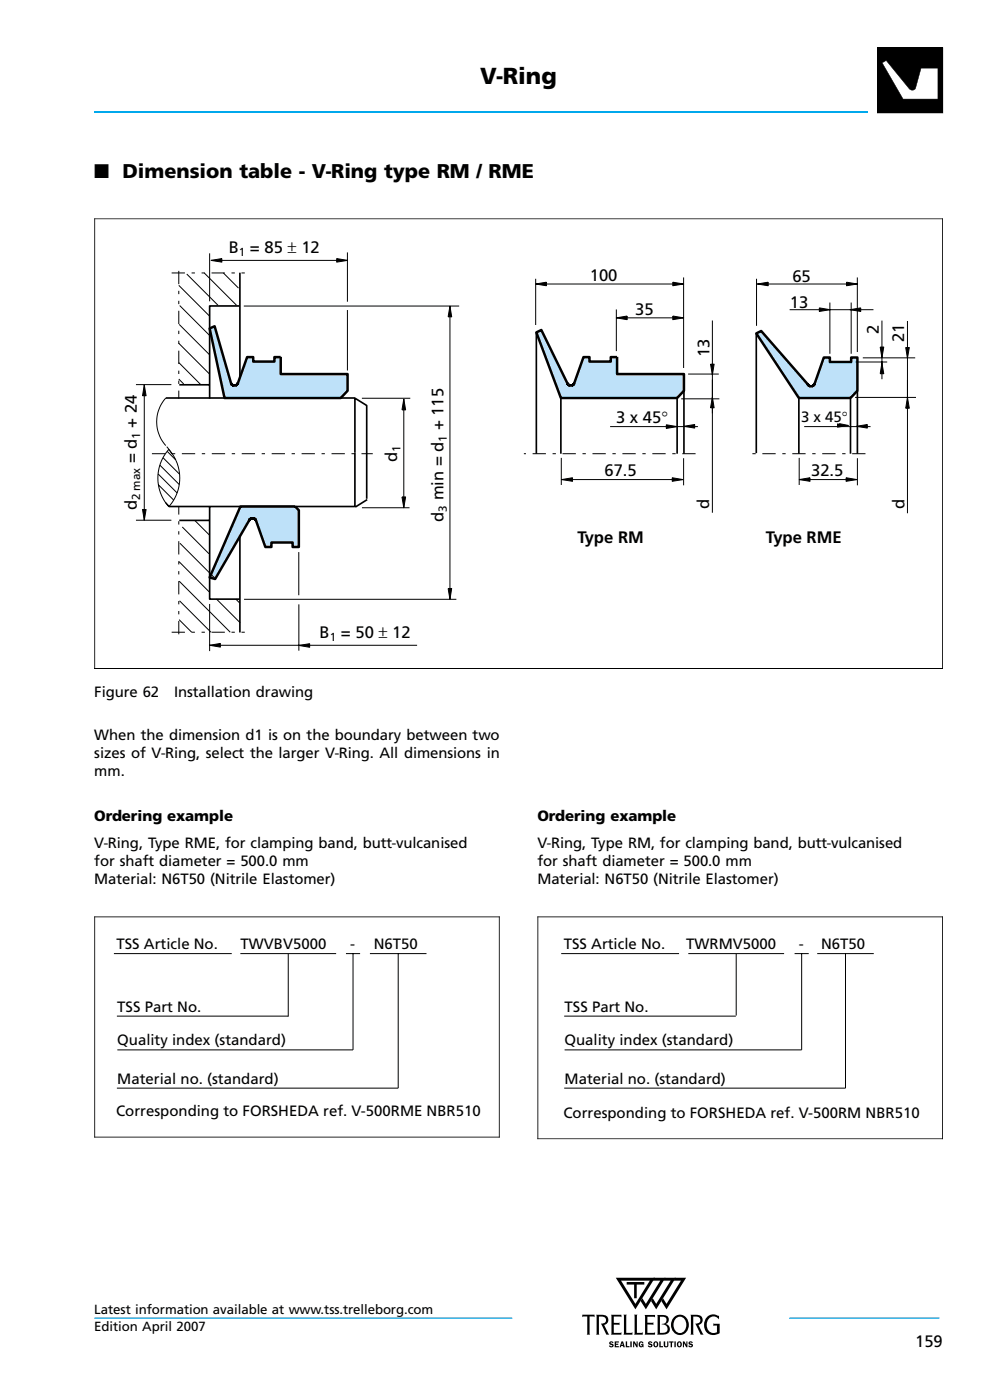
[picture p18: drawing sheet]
<svg xmlns="http://www.w3.org/2000/svg" width="210mm" height="297mm" viewBox="0 0 210 297" stroke-linecap="round" stroke-linejoin="round" font-family="sans-serif">
<defs><g id="words">
<text font-size="4.9" x="101.9" y="17.9">V—Ring</text>
<text font-size="4.2" x="20" y="37.8">n Dimension table - V—Ring type RM / RME</text>
<g font-size="3.5">
<text x="48.5" y="53.7">B = 85 ± 12</text>
<text x="125.1" y="59.6">100</text>
<text x="168.1" y="59.7">65</text>
<text x="167.6" y="65.3">13</text>
<text x="134.7" y="66.9">35</text>
<text x="186.4" y="70.9" transform="rotate(-90 186.4 70.9)">2</text>
<text x="150.5" y="75.8" transform="rotate(-90 150.5 75.8)">13</text>
<text x="191.8" y="72.6" transform="rotate(-90 191.8 72.6)">21</text>
<text x="130.7" y="89.7">3 x 45°</text>
<text x="29" y="98.3" transform="rotate(-90 29 98.3)">= d + 24</text>
<text x="84.3" y="98" transform="rotate(-90 84.3 98)">d</text>
<text x="128.2" y="101">67.5</text>
<text x="172.1" y="100.9">32.5</text>
<text x="150.5" y="107.9" transform="rotate(-90 150.5 107.9)">d</text>
<text x="191.8" y="108" transform="rotate(-90 191.8 108)">d</text>
<text x="29" y="108.3" transform="rotate(-90 29 108.3)">d</text>
<text x="94.1" y="110.7" transform="rotate(-90 94.1 110.7)">d min = d + 115</text>
<text x="122.5" y="115.2">Type RM</text>
<text x="162.5" y="115.2">Type RME</text>
<text x="67.8" y="135.3">B = 50 ± 12</text>
<text x="194.2" y="285.7">159</text>
</g>
<g font-size="3.2">
<text x="169.9" y="89.5">3 x 45°</text>
<text x="20" y="147.9">Figure 62</text>
<text x="36.9" y="147.9">Installation drawing</text>
<text x="20" y="157">When the dimension d1 is on the boundary between two</text>
<text x="20" y="160.8">sizes of V—Ring, select the larger V—Ring. All dimensions in</text>
<text x="20" y="164.6">mm.</text>
<text x="20" y="174.1">Ordering example</text>
<text x="20" y="179.9">V—Ring, Type RME, for clamping band, butt—vulcanised</text>
<text x="114" y="174.1">Ordering example</text>
<text x="114" y="179.9">V—Ring, Type RM, for clamping band, butt—vulcanised</text>
<text x="20" y="183.7">for shaft diameter = 500.0 mm</text>
<text x="114" y="183.7">for shaft diameter = 500.0 mm</text>
<text x="20" y="187.5">Material: N6T50 (Nitrile Elastomer)</text>
<text x="114" y="187.5">Material: N6T50 (Nitrile Elastomer)</text>
<text x="24.7" y="201.3">TSS Article No.</text>
<text x="51" y="201.3">TWVBV5000</text>
<text x="74.3" y="201.3">-</text>
<text x="79.3" y="201.3">N6T50</text>
<text x="119.6" y="201.3">TSS Article No.</text>
<text x="145.6" y="201.3">TWRMV5000</text>
<text x="169.5" y="201.3">-</text>
<text x="174.2" y="201.3">N6T50</text>
<text x="24.9" y="214.7">TSS Part No.</text>
<text x="119.8" y="214.7">TSS Part No.</text>
<text x="24.9" y="221.8">Quality index (standard)</text>
<text x="119.7" y="221.8">Quality index (standard)</text>
<text x="24.9" y="230">Material no. (standard)</text>
<text x="119.8" y="230">Material no. (standard)</text>
<text x="24.6" y="236.8">Corresponding to FORSHEDA ref. V-500RME NBR510</text>
<text x="119.5" y="237.2">Corresponding to FORSHEDA ref. V-500RM NBR510</text>
</g>
<g font-size="2.8">
<text x="20" y="278.8">Latest information available at www.tss.trelleborg.com</text>
<text x="20" y="282.3">Edition April 2007</text>
</g>
<g font-size="2.5">
<text x="50.7" y="54.4">1</text>
<text x="29.7" y="93" transform="rotate(-90 29.7 93)">1</text>
<text x="85" y="95.9" transform="rotate(-90 85 95.9)">1</text>
<text x="94.8" y="93.7" transform="rotate(-90 94.8 93.7)">1</text>
<text x="29.7" y="106.1" transform="rotate(-90 29.7 106.1)">2 max</text>
<text x="94.8" y="108.5" transform="rotate(-90 94.8 108.5)">3</text>
<text x="69.9" y="136">1</text>
</g>
</g></defs>
<g fill="#000">
<path d="M20 46.3v.2h180v-.2z"/>
<path d="M20 46.3v95.6h.2v-95.6zM199.8 46.3v95.6h.2v-95.6z"/>
</g>
<path d="M20 141.8h180" fill="none" stroke="#000" stroke-width=".21"/>
<path d="M20 167.1h180z" fill="#fff"/>
<g fill="#000">
<path d="M20 194.4v.2h86v-.2zM20 241.1v.2h86v-.2z"/>
<path d="M20 194.4v46.9h.2v-46.9zM105.8 194.4v46.9h.2v-46.9zM114 194.4v.2h86v-.2zM114 241.5v.2h86v-.2z"/>
<path d="M114 194.4v47.3h.2v-47.3zM199.8 194.4v47.3h.2v-47.3z"/>
</g>
<path d="M20 249.7h180z" fill="#fff"/>
<g fill="none" stroke="#000" stroke-width=".21">
<path d="M39.6 58.1l6.6 6.6M43.3 57.9l6.9 6.8M47.4 57.9l3.2 3.2M113.6 59.1v9.8M145 58.9v19.2M160.5 59.1v10M181.9 58.9v15.8M37.9 76.9l4.7 4.7M37.9 72.8l6.6 6.6M37.9 60.5l6.6 6.6M38 68.8l6.5 6.5M38.1 64.8l6.3 6.3"/>
<path d="M51.7 64.9h45.7M95.4 64.9l.4 2.3h-.7zM95.4 64.9v62.2M146 79.4h6.5M151.1 68v19.7M160.7 60.3h21.2M183 75.9h11.1M192.1 73.7h.8l-.4 2.3zM192.5 68.1v40.8M28.8 81.6h7.6M30.6 81.7l.4 2.3h-.8zM30.6 81.7v28.7"/>
<path d="M35.2 84.4a7.5 7.5 0 0 0 0 10.1M35.4 94.8l1 1.5M37.9 80.4l1.1 1.1M76.8 84.5h10.2M85.7 84.7l.3 2.3h-.7zM85.7 84.7v23M119.1 97.1v5.8M131.6 84.3h10.7M145.1 90.4l2.3-.3v.7zM169.5 97.1v5.8M177.7 89.9v.7l2.3-.3-2-.4M181.4 84.3h12.9"/>
<path d="M181.9 97.2v5.8M192.5 84.3l.4 2.3h-.8zM119.2 101.7h25.7M169.5 101.7l2.3-.4v.8zM169.5 101.7h12.3M179.5 101.3l2.3 .4-2.3 .4z"/>
</g>
<path d="M50.9 57.9v25.9M50.8 64.9h-6.3v19.7M160.4 70.7v25.4M35.2 84.4h40.1M38 81.6h6.4M75.2 84.4l2.6 1.6v19.8M75.3 84.6v11.4M169.5 84.4v11.9" fill="none" stroke="#000" stroke-width=".35"/>
<path d="M32.2 96.3h46.9M147.5 96.3h-36.4M183.6 96.3h-24.6" fill="none" stroke="#000" stroke-width=".21" stroke-dasharray="2.8 1.4 .7 1.4" stroke-linecap="butt"/>
<path d="M36.4 57.9h15.6M37.9 57.5v27.1" fill="none" stroke="#000" stroke-width=".21" stroke-dasharray="2.8 1.4 .7 1.4 .7 1.4" stroke-linecap="butt"/>
<path d="M95.4 64.9l.4 2.3h-.7zM192.1 73.7h.8l-.4 2.3zM30.6 81.7l.4 2.3h-.8zM85.7 84.7l.3 2.3h-.7zM145.1 90.4l2.3-.3v.7zM177.7 89.9l2.3 .4-2.3 .3zM192.5 84.3l.4 2.3h-.8zM169.5 101.7l2.3-.4v.8zM179.5 101.3l2.3 .4-2.3 .4z" fill="#000"/>
<path d="M113.8 70.5l1-.5 5.6 11.4 .4 .4h.6l.4-.5 2-5.5h1.2v.9h4.6v-.9l1.3-.1v3.7h14.2v3.5l-1.5 1.5h-24.6z" fill-rule="evenodd" fill="#bee1f9"/>
<path d="M130.9 75.7v3.7h14.2v3.5l-1.5 1.5h-24.6l-5.2-13.9 1-.5 5.6 11.4 .4 .4h.6l.4-.5 2-5.5h1.2v.9h4.6v-.9h1.3" fill="none" stroke="#000" stroke-width=".53"/>
<path d="M142.7 59.9l2.3 .4-2.3 .3zM113.6 60.3l2.3-.4v.7zM113.6 60.3h31.4M130.7 65.6v8.9M130.7 67.4h14.3M150.7 77.3h.8l-.4 2.2zM141.3 90.1l2.3 .4-2.3 .4zM145 97.2v5.8M119.2 101.7l2.2-.4v.8zM142.6 101.3l2.3 .4-2.3 .4z" fill="none" stroke="#000" stroke-width=".21"/>
<path d="M113.8 70.5v25.8M119 84.4v11.9M143.6 84.4v11.9M145.1 82.9v13.4" fill="none" stroke="#000" stroke-width=".35"/>
<path d="M113.6 60.3l2.3-.4v.7zM142.7 59.9l2.3 .4-2.3 .3zM150.7 77.3h.8l-.4 2.2zM141.3 90.1l2.3 .4-2.3 .4zM119.2 101.7l2.2-.4v.8zM142.6 101.3l2.3 .4-2.3 .4z" fill="#000"/>
<path d="M160.4 70.7l1.1-.5 10 11.5 .4 .2 .6-.1 .3-.4 1.9-5.6h1.3v1h4.6v-1h1.3v7.1l-1.5 1.5h-10.9z" fill-rule="evenodd" fill="#bee1f9"/>
<path d="M160.4 70.7l1.1-.5 10 11.5 .4 .2 .6-.1 .3-.4 1.9-5.6h1.3v1h4.6v-1h1.3v7.1l-1.5 1.5h-10.9z" fill="none" stroke="#000" stroke-width=".53"/>
<path d="M44.5 69.7l1-.5 3.5 12.2 .4 .4 .7-.1 .4-.4 1.9-5.5h1.3v.9h4.5v-.9l1.3-.1v3.7h14.2v3.5l-1.4 1.5h-24.7z" fill-rule="evenodd" fill="#bee1f9"/>
<path d="M59.5 75.7v3.7h14.2v3.5l-1.4 1.5h-24.7l-3.1-14.7 1-.5 3.5 12.2 .4 .4 .7-.1 .4-.4 1.9-5.5h1.3v.9h4.5v-.9h1.3" fill="none" stroke="#000" stroke-width=".53"/>
<path d="M33.9 98.7l4.1 4.1M34.6 97.1l3.5 3.5M35.5 95.8l1.8 1.8M35.8 95.4l.8 1 1 1.8 .4 1.5 .1 1.6-.1 1.4-.4 1.7-.7 1.5-.8 1.2a.32 .32 0 0 1-.3 .4 .32 .32 0 0 1-.3-.4l-.8-1.2-.7-1.5-.4-1.7-.1-1.3 .2-1.7 .4-1.5 .7-1.6zM33.5 100.5l4.1 4.1M33.6 102.8l3.2 3.3M35.1 106.6l.8 .8" fill="none" stroke="#000" stroke-width=".21"/>
<path d="M75.3 96v11.5h-39.5M38 110.4h6.4M44.5 107.5v19.6h6.3M50.9 108.2v26M77.9 106l-2.5 1.6" fill="none" stroke="#000" stroke-width=".35"/>
<path d="M36.4 134.1h15.6M37.9 134.6v-27.1" fill="none" stroke="#000" stroke-width=".21" stroke-dasharray="2.8 1.4 .7 1.4 .7 1.4" stroke-linecap="butt"/>
<path d="M51 107.5h11.6l.8 .7v7.8h-1.3v-.9h-4.5v.9h-1.3l-2-5.7-.4-.3h-.6l-.4 .3-7.3 12.5-1.1-.3z" fill-rule="evenodd" fill="#bee1f9"/>
<path d="M51 107.5h11.6l.8 .7v7.8h-1.3v-.9h-4.5v.9h-1.3l-2-5.7-.4-.3h-.6l-.4 .3-7.3 12.5-1.1-.3z" fill="none" stroke="#000" stroke-width=".53"/>
<g fill="none" stroke="#000" stroke-width=".21">
<path d="M44.5 53.7v10.2M44.8 55.2l2.3-.3v.7zM44.8 55.2h28.9M71.4 54.9l2.3 .3-2.3 .4zM73.7 53.5v10.5M179.6 59.9l2.3 .4-2.3 .3zM73.7 65.8v12.8M130.7 67.4l2.3-.4v.8zM142.7 67l2.3 .4-2.3 .4zM160.7 60.3l2.2-.4v.7zM167.5 65.7h17.8M173.8 65.3l2.3 .4-2.3 .4z"/>
<path d="M176 64.2v10.8M180.3 65.7l2.3-.4v.8zM180.6 64.2v10.8M181.5 76.8h6.7M186.7 73.6h.8l-.4 2.3zM187.1 77l.4 2.3h-.8zM187.1 68v12.4M129.4 90.5h18.6M144.5 84.6h8.1M151.1 84.2l.4 2.3h-.8zM151.1 80.5v28.3M170.6 90.5h14.1"/>
<path d="M181.7 90.4l2.3-.3v.7zM28.8 110.4h7.6M30.2 108.1h.8l-.4 2.3zM38 119.2l6.4 6.3M38.2 115.2l7.2 7.3M38.7 111.8l5.6 5.7M41.3 110.4l3.1 3.1M63.4 117.1v9.2M76.8 107.7h10.1M85.3 105.4h.7l-.3 2.3zM38 131.5l2.7 2.6M38 123.3l10.8 10.8"/>
<path d="M38.1 127.5l6.7 6.6M44.5 136.9l2.2-.4v.8zM44.5 128.1v10M44.5 136.9h44M45.9 127.1l5 5M50 127.1l.9 .8M51.8 127.1h45M63.4 136.9l2.3-.3v.7zM63.4 128.2v9.8M95.1 124.8h.7l-.4 2.3zM24.2 202.3h25M24.8 215.6h36.3"/>
<path d="M51 202.3h20.3M61.1 202.4v13.3M73.4 202.3h3M74.9 202.3v20.4h-50M78.5 202.3h12M84.5 202.4v28.4h-59.7M119 202.3h25M119.7 215.6h36.4M146 202.3h20.3M156.2 202.4v13M168.5 202.3h3.1M170 202.3v20.4h-50.2"/>
<path d="M173.3 202.3h12M179.3 202.4v28.4h-59.6"/>
</g>
<g fill="#000">
<path d="M44.8 55.2l2.3-.3v.7zM71.4 54.9l2.3 .3-2.3 .4zM160.7 60.3l2.2-.4v.7zM179.6 59.9l2.3 .4-2.3 .3zM130.7 67.4l2.3-.4v.8zM142.7 67l2.3 .4-2.3 .4zM173.8 65.3l2.3 .4-2.3 .4zM180.3 65.7l2.3-.4v.8zM187.1 77l.4 2.3h-.8zM186.7 73.6h.8l-.4 2.3zM151.1 84.2l.4 2.3h-.8zM181.7 90.4l2.3-.3v.7z"/>
<path d="M30.2 108.1h.8l-.4 2.3zM85.3 105.4h.7l-.3 2.3zM44.5 136.9l2.2-.4v.8zM63.4 136.9l2.3-.3v.7zM95.1 124.8h.7l-.4 2.3z"/>
</g>
<path d="M180.4 84.4v11.9M181.9 82.9v13.4" fill="none" stroke="#000" stroke-width=".35"/>
<path d="M20 23.8h164" fill="none" stroke="#00a8ec" stroke-width=".24"/>
<g fill="#000">
<path d="M186.1 10.1h13.9v13.9h-13.9z"/>
<path d="M186.1 10.1v14h14v-14zM186.1 10.1h13.9v13.9h-13.9z"/>
</g>
<path d="M187.1 13.3l.9-.5 4.8 5.9a.82 .82 0 0 0 1.4 0l1.2-4.2h3.6v6.5h-7.4z" fill="#fff"/>
<g fill="#000">
<path d="M132.9 272h3.8v.5h-1.6v2.9h-.6v-2.9h-1.6zM141 271.1h2.4l-4.2 6.7-1.1-1.8 .4-.6 .7 1.2 3.1-4.9h-1.6zM130.4 284.6h.9v.2h-.6v.3h.4v.2h-.4v.3h.6v.2h-.9z"/>
<path d="M187.1 13.3l4.4 7.8h7.5v-6.7h-3.7l-1.1 4.3a.83 .83 0 0 1-.8 .4 .83 .83 0 0 1-.7-.6l-4.7-5.7zM187.2 13.3l.8-.4 4.6 5.7a.9 .9 0 0 0 .9 .6 .9 .9 0 0 0 .8-.7l1.1-4h3.5v6.5h-7.3z"/>
<path d="M129.6 278.9h2.2v.6l-.3-.2h-1.3v1.3l1.2-.1v.7l-1.2-.2v1.8h1.3l.3-.2v.5h-2.2l.1-.3v-3.6zM132.2 278.9h.8l-.2 .3v3.6h1l.3-.2v.5h-1.9l.2-.3v-3.6zM134.5 278.9h.7l-.1 .3v3.6h.9l.3-.2v.5h-1.8l.1-.3v-3.6zM136.7 279h2.2v.5l-.3-.2h-1.3v1.3l1.3-.1v.6l-1.3-.1v1.8h1.3l.3-.2v.5h-2.2l.1-.1v-3.5zM139.4 279a2.65 2.65 0 0 1 2.4 .5 .97 .97 0 0 1-.6 1.4 1.14 1.14 0 0 1 .9 1.3 1.14 1.14 0 0 1-1.3 .9h-1.4l.1-.3v-3.5zM140 279.3v3.5h.4a.94 .94 0 0 0 1.2-.9 .94 .94 0 0 0-1.2-.9v-.1a.89 .89 0 0 0 .8-.3 .89 .89 0 0 0 .1-1l-.6-.2zM142.9 279.6a1.94 1.94 0 0 1 2.4-.3 1.94 1.94 0 0 1 .8 2.3 1.88 1.88 0 0 1-2.2 1.6 1.88 1.88 0 0 1-1.6-2.1l.1-.6zM143.4 279.7a1.85 1.85 0 0 0 .8 3.1 1.79 1.79 0 0 0 1.4-1.7 1.79 1.79 0 0 0-1.4-1.8z"/>
<path d="M130.6 271.1h2.1v.6h-1l3.1 4.9 3-4.9h-5.1v-.6h6.2l-4.1 6.7zM143.1 271.1h2.4l-4.1 6.7-1.1-1.8 .3-.6 .8 1.2 3-4.9h-1.5z"/>
<path d="M138.6 271.1h2.6l-4.2 6.7-1.1-1.8 .3-.6 .8 1.2 3.1-4.9h-1.6zM123.5 278.9h2.6v.5l-.1-.1h-.9v3.5l.1 .3h-.8l.2-.3v-3.5h-.9l-.2 .1z"/>
<path d="M126.4 278.9a2.85 2.85 0 0 1 2.4 .4 1.09 1.09 0 0 1-.7 1.8l1.2 2h-.7l-1.1-2.3a.77 .77 0 0 0 1-.4 .77 .77 0 0 0-.5-1l-1-.1v3.5l.2 .3h-.8l.2-.3v-3.5zM146.4 278.9a2.86 2.86 0 0 1 2.4 .4 1.09 1.09 0 0 1-.6 1.8l1.1 2h-.7l-1.1-2.3a.77 .77 0 0 0 1-.4 .77 .77 0 0 0-.5-1l-.9-.1v3.5l.1 .3h-.8l.2-.3v-3.5z"/>
<path d="M132.7 284.6v1.2h.8v-.2h-.5v-1zM133.7 284.6v1.2h.3v-1.2zM134.3 284.6v1.2h.2v-.8l.5 .8h.3v-1.2h-.3v.7l-.4-.7zM135.6 284.7a.59 .59 0 0 0-.1 .9 .59 .59 0 0 0 .8 .1l.2 .1v-.7h-.5v.3h.2v.1a.35 .35 0 0 1-.4-.3 .35 .35 0 0 1 .4-.3v.1h.3a.5 .5 0 0 0-.4-.4 .5 .5 0 0 0-.5 .1zM137.6 284.7l-.1 .1a.67 .67 0 0 0 .6 .7l-.2 .1-.2-.2-.3 .1a.47 .47 0 0 0 .6 .3 .47 .47 0 0 0 .3-.7l-.6-.2 .7-.1-.1-.1-.4-.1z"/>
<path d="M139.9 284.6v1.2h.7v-.2h-.5v-1zM140.8 284.6v.7a.5 .5 0 0 0 .5 .6 .5 .5 0 0 0 .5-.6v-.7h-.3v.7a.22 .22 0 0 1-.2 .3 .22 .22 0 0 1-.2-.3v-.7zM141.9 284.6v.2h.4v1h.3v-1h.3v-.2zM143.1 284.6v1.2h.2v-1.2z"/>
<path d="M144.9 284.6v1.2h.2v-.8l.5 .8h.2v-1.2h-.2v.7l-.4-.7zM146.2 284.7l-.1 .1a.67 .67 0 0 0 .6 .7l-.2 .1-.2-.2-.3 .1a.47 .47 0 0 0 .6 .3 .47 .47 0 0 0 .2-.7l-.5-.2 .7-.1-.1-.1-.4-.1z"/>
<path d="M149.9 279.5a2.15 2.15 0 0 1 2.6-.4v.8a1.45 1.45 0 0 0-1.8-.5 1.45 1.45 0 0 0-.8 1.7 1.49 1.49 0 0 0 .6 1.4 1.49 1.49 0 0 0 1.6 .1v-1.4l-.8 .1v-.6l1.4 .1v2a2.09 2.09 0 0 1-2.6 0 2.09 2.09 0 0 1-.7-2.3zM129.4 284.7l-.1 .1a.67 .67 0 0 0 .6 .7l-.2 .1-.3-.2-.2 .1a.47 .47 0 0 0 .6 .3 .47 .47 0 0 0 .2-.7l-.5-.2 .6-.1-.1-.1-.3-.1z"/>
</g>
<path d="M20 279.6h88.7M167.4 279.6h31.9" fill="none" stroke="#00a8ec" stroke-width=".26"/>
<g fill="#000">
<path d="M131.8 284.6l-.4 1.2h.3l.1-.2h.4v.2h.4l-.4-1.2zM132 284.9l.1 .4h-.3z" fill-rule="evenodd"/>
<path d="M138.7 284.7a.59 .59 0 0 0 0 1 .59 .59 0 0 0 .9-.2 .58 .58 0 0 0-.1-.8 .58 .58 0 0 0-.8 0zM139 284.8a.35 .35 0 0 1 .3 .4 .35 .35 0 0 1-.3 .3z" fill-rule="evenodd"/>
<path d="M143.7 284.7a.59 .59 0 0 0 0 1 .59 .59 0 0 0 .9-.2 .58 .58 0 0 0-.1-.8 .58 .58 0 0 0-.8 0zM144 284.8a.35 .35 0 0 1 .3 .4 .35 .35 0 0 1-.3 .3z" fill-rule="evenodd"/>
</g>
<use href="#words"/>
</svg>
